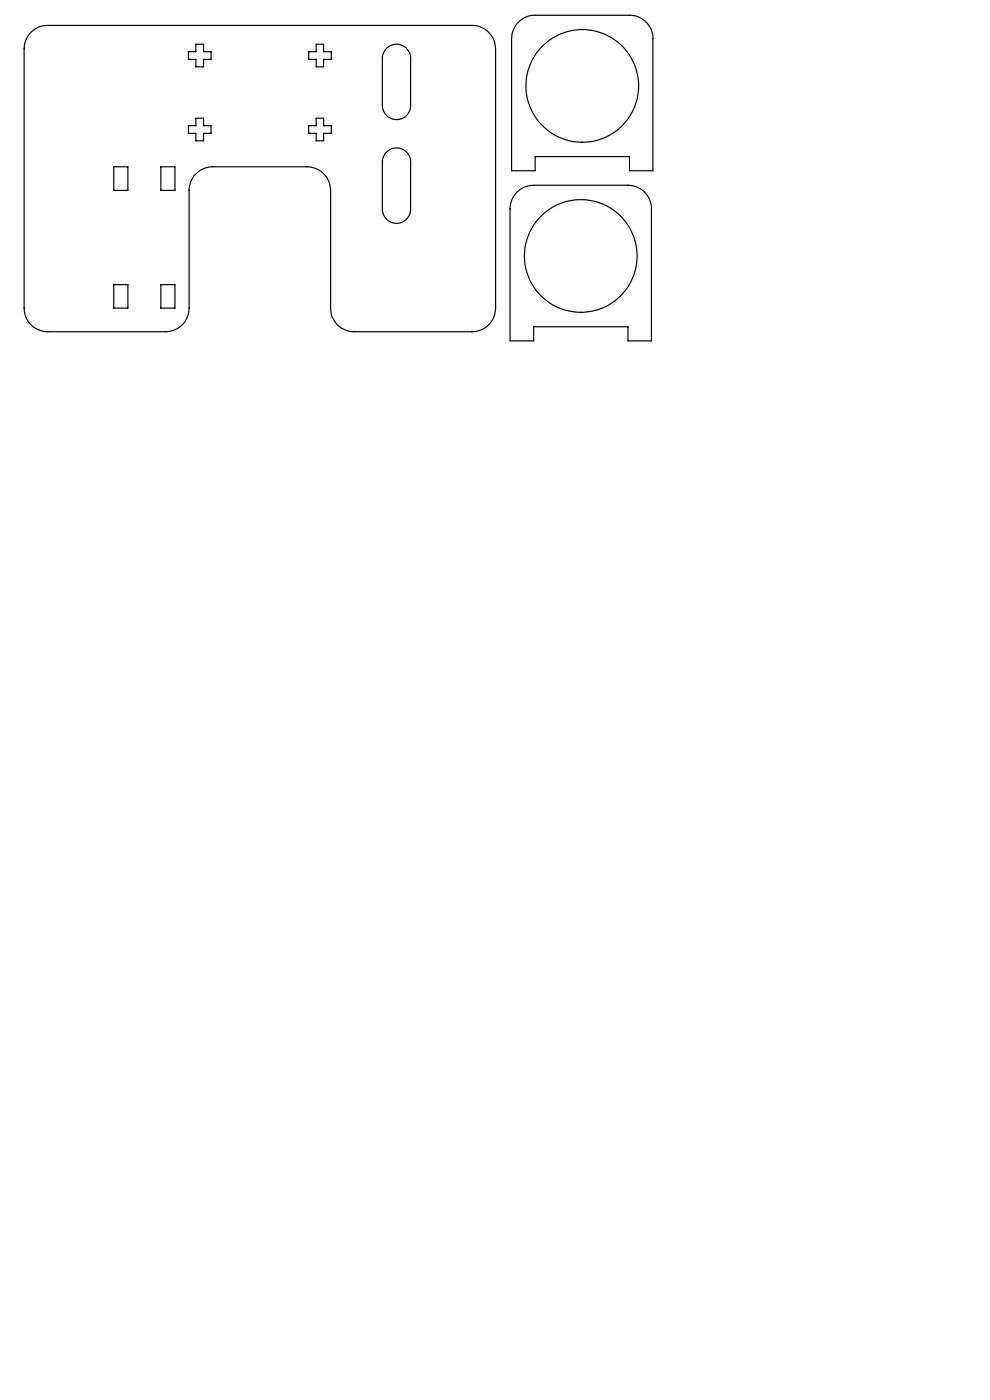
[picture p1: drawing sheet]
<svg xmlns="http://www.w3.org/2000/svg" width="210mm" height="297mm" viewBox="0 0 210 297" stroke-linecap="round" stroke-linejoin="round" font-family="sans-serif">
<g fill="none" stroke="#000" stroke-width=".25">
<path d="M6.6 6.8l.5-.4a4.6 4.6 0 0 1 3-1h90a5 5 0 0 1 5 5v55a5 5 0 0 1-5 5h-25a4.9 4.9 0 0 1-5-5v-25a5.1 5.1 0 0 0-5-5h-20a5.1 5.1 0 0 0-5 5v25a4.9 4.9 0 0 1-5 5h-25a5 5 0 0 1-5-5v-55l.2-1.3a4.6 4.6 0 0 1 1.3-2.3zM41.6 9.4h1.6v1.6h1.6v1.6h-1.6v1.6h-1.6v-1.6h-1.6v-1.6h1.6zM67.1 9.4h1.6v1.6h1.6v1.6h-1.6v1.6h-1.6v-1.6h-1.6v-1.6h1.6zM82.1 10.2a2.99 2.99 0 0 1 3.2-.6 2.99 2.99 0 0 1 1.8 2.8v10a3 3 0 0 1-3 3 3 3 0 0 1-3-3v-10.5l.4-.9zM110 4.7a4.8 4.8 0 0 1 3.5-1.5h20a4.9 4.9 0 0 1 5 5v28h-5v-3h-20v3h-5v-28a5 5 0 0 1 1.5-3.5zM24.1 35.4h3v5h-3zM34.1 35.4h3v5h-3zM41.6 25.1h1.6v1.6h1.6v1.6h-1.6v1.6h-1.6v-1.6h-1.6v-1.6h1.6zM67.1 25.1h1.6v1.6h1.6v1.6h-1.6v1.6h-1.6v-1.6h-1.6v-1.6h1.6zM81.7 32.5a3 3 0 0 1 3.4-1 3 3 0 0 1 2 2.9v10a3 3 0 0 1-3 3 3 3 0 0 1-3-3v-10l.2-1zM109.6 40.8a5 5 0 0 1 3.6-1.5h20a5 5 0 0 1 5 5v28h-5v-3h-20v3h-5v-28a5.2 5.2 0 0 1 1.4-3.5zM24.1 60.4h3v5h-3z"/>
<path d="M34.1 60.4h3v5h-3z"/>
<circle cx="123.5" cy="18.2" r="11.9"/>
<circle cx="123.2" cy="54.3" r="11.9"/>
</g>
</svg>
